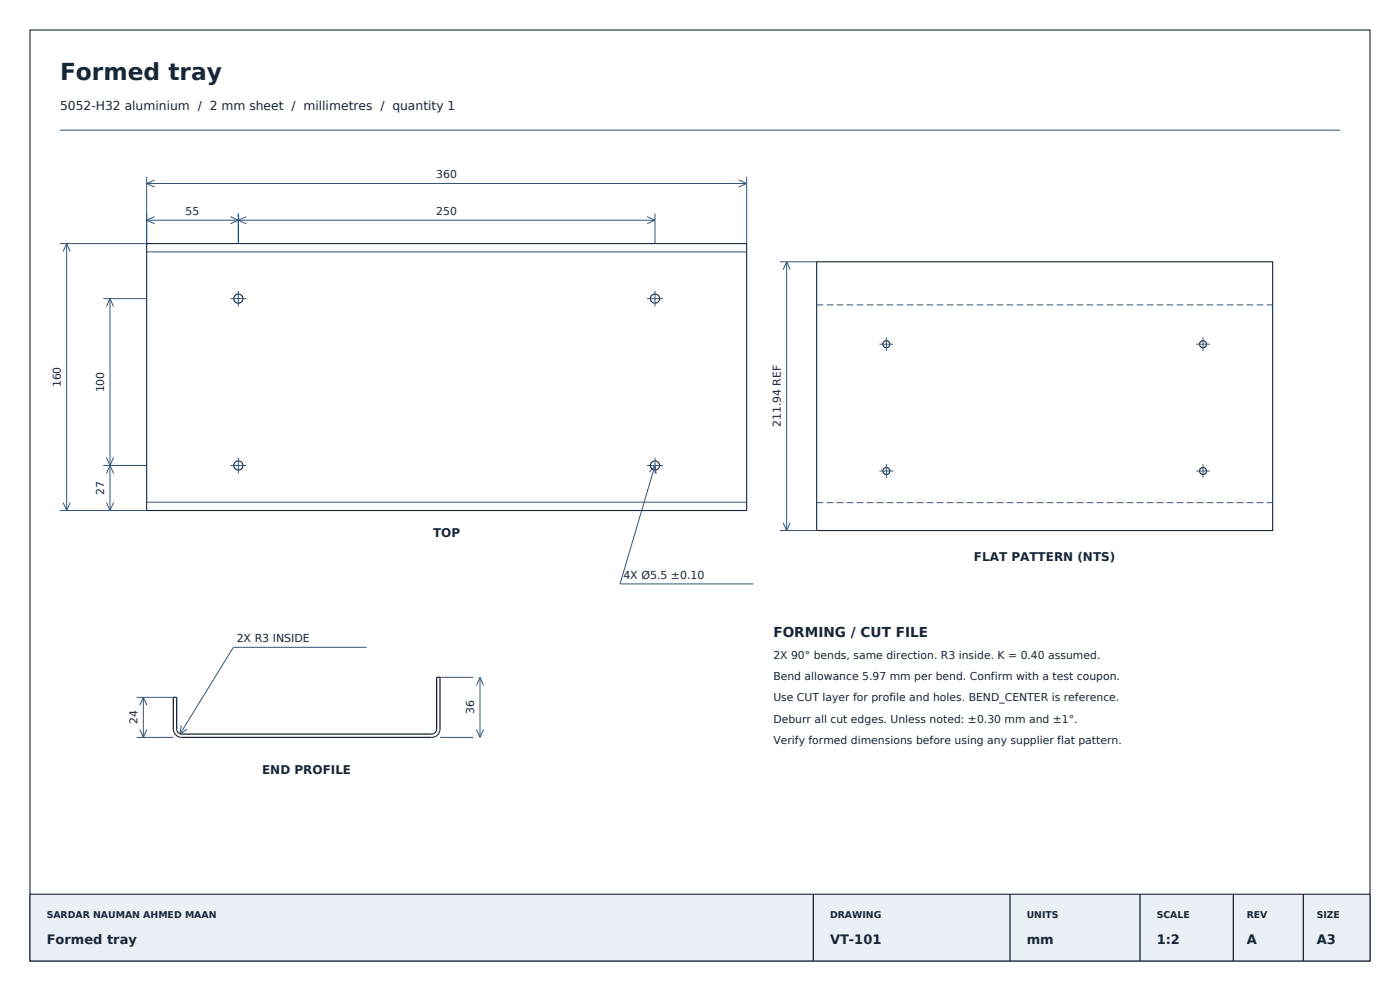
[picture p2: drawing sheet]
<svg xmlns="http://www.w3.org/2000/svg" width="420mm" height="297mm" viewBox="0 0 420 297" stroke-linecap="round" stroke-linejoin="round" font-family="sans-serif">
<defs><g id="words">
<text font-size="7" fill="#172638" x="18" y="24">Formed tray</text>
<text font-size="4.1" fill="#172638" x="232" y="191">FORMING / CUT FILE</text>
<g font-size="3.9" fill="#172638">
<text x="14" y="283">Formed tray</text>
<text x="249" y="283">VT-101</text>
<text x="308" y="283">mm</text>
<text x="347" y="283">1:2</text>
<text x="374" y="283">A</text>
<text x="395" y="283">A3</text>
</g>
<text font-size="3.7" fill="#172638" x="18" y="33">5052-H32 aluminium / 2 mm sheet / millimetres / quantity 1</text>
<g font-size="3.6" fill="#172638">
<text x="129.9" y="161">TOP</text>
<text x="292.2" y="168">FLAT PATTERN (NTS)</text>
<text x="78.6" y="232">END PROFILE</text>
</g>
<g font-size="3.3" fill="#172638">
<text x="130.9" y="53.4">360</text>
<text x="55.7" y="64.4">55</text>
<text x="130.9" y="64.4">250</text>
<text x="18.2" y="116.1" transform="rotate(-90 18.2 116.1)">160</text>
<text x="31.2" y="117.6" transform="rotate(-90 31.2 117.6)">100</text>
<text x="234.2" y="128" transform="rotate(-90 234.2 128)">211.94 REF</text>
<text x="31.2" y="148.3" transform="rotate(-90 31.2 148.3)">27</text>
<text x="187" y="173.5">4X Ø5.5 ±0.10</text>
<text x="71" y="192.5">2X R3 INSIDE</text>
<text x="232" y="197.4">2X 90° bends, same direction. R3 inside. K = 0.40 assumed.</text>
<text x="232" y="203.8">Bend allowance 5.97 mm per bend. Confirm with a test coupon.</text>
<text x="142.2" y="214.1" transform="rotate(-90 142.2 214.1)">36</text>
<text x="232" y="210.2">Use CUT layer for profile and holes. BEND_CENTER is reference.</text>
<text x="41.2" y="217.1" transform="rotate(-90 41.2 217.1)">24</text>
<text x="232" y="216.6">Deburr all cut edges. Unless noted: ±0.30 mm and ±1°.</text>
<text x="232" y="223">Verify formed dimensions before using any supplier flat pattern.</text>
</g>
<g font-size="2.8" fill="#172638">
<text x="14" y="275">SARDAR NAUMAN AHMED MAAN</text>
<text x="249" y="275">DRAWING</text>
<text x="308" y="275">UNITS</text>
<text x="347" y="275">SCALE</text>
<text x="374" y="275">REV</text>
<text x="395" y="275">SIZE</text>
</g>
</g></defs>
<path d="M9 9h402v279h-402z" fill="none" stroke="#172638" stroke-width=".33"/>
<path d="M9 268h402v20h-402z" fill-rule="evenodd" fill="#eaf0f5" stroke="#172638" stroke-width=".33"/>
<path d="M52 218.5v-9.5h1v9.5M54.5 220h75M131 218.5v-15.5h1v15.5M54.5 221h75M244 268v20M303 268v20M342 268v20M370 268v20M391 268v20" fill="none" stroke="#172638" stroke-width=".38"/>
<g fill="none" stroke="#31567a" stroke-width=".3">
<path d="M18 39h384M44 53v20h-26M44 55h180M44 55l2.4 1.1M46.4 53.9l-2.4 1.1M221.6 53.9l2.4 1.1M224 53v20M224 55l-2.4 1.1M20 73v80M20 73l1.1 2.4M20 73l-1.1 2.4M44 75.5h180"/>
<path d="M44 66h152.5M44 66l2.4 1.1M46.4 64.9l-2.4 1.1M69.1 64.9l4.8 2.2M71.5 64v9M73.9 64.9l-4.8 2.2M194.1 64.9l2.4 1.1M196.5 64v9M196.5 66l-2.4 1.1M234 78.5h11M236 78.5v80.5M236 78.5l1.1 2.3"/>
<path d="M236 78.5l-1.1 2.3M31 89.5h13M33 89.5v63.5M33 89.5l1.1 2.4M33 89.5l-1.1 2.4M69.1 89.5h4.8M71.5 87.1v4.8M194.1 89.5h4.8M196.5 87.1v4.8M263.9 103.2h4.1M265.9 101.1v4.1M358.9 103.2h4.1"/>
<path d="M360.9 101.1v4.1M31 139.5h13M31.9 137.1l2.2 4.8M34.1 137.1l-2.2 4.8M69.1 139.5h4.8M71.5 137.1v4.8M194.1 139.5h4.8M196.5 137.1v4.8M196.5 139.5l-10.5 35.5h40M196.5 139.5l.3 2.6M196.5 139.5l-1.7 2M265.9 139.1v4.1"/>
<path d="M360.9 139.1v4.1M18 153h26M18.9 150.6l1.1 2.4M21.1 150.6l-1.1 2.4M31.9 150.6l1.1 2.4M34.1 150.6l-1.1 2.4M44 150.5h180M234 159h11M234.9 156.6l1.1 2.4M237.1 156.6l-1.1 2.4M263.9 141.2h4.1M358.9 141.2h4.1"/>
<path d="M110 194h-40l-16 26M41 209h11M41.9 218.6l1.1 2.4M43 209v12M43 209l1.1 2.4M43 209l-1.1 2.4M44.1 218.6l-1.1 2.4M54.3 217.4l-.3 2.6M56.1 218.5l-2.1 1.5M132 203h10M142.9 218.6l1.1 2.4M144 203v18"/>
<path d="M144 203l1.1 2.4M144 203l-1.1 2.4M145.1 218.6l-1.1 2.4M41 221h11M132 221h10"/>
</g>
<g fill="none" stroke="#172638" stroke-width=".33">
<path d="M44 73h180v80h-180zM245 78.5h136.8v80.5h-136.8zM52 218.5a2.5 2.5 0 0 0 2.5 2.5M53 218.5a1.5 1.5 0 0 0 1.5 1.5M131 218.5a1.5 1.5 0 0 1-1.5 1.5M132 218.5a2.5 2.5 0 0 1-2.5 2.5"/>
<circle cx="71.5" cy="89.5" r="1.38"/>
<circle cx="196.5" cy="89.5" r="1.38"/>
<circle cx="265.9" cy="103.2" r="1.05"/>
<circle cx="360.9" cy="103.2" r="1.05"/>
<circle cx="71.5" cy="139.5" r="1.38"/>
<circle cx="196.5" cy="139.5" r="1.38"/>
<circle cx="265.9" cy="141.2" r="1.05"/>
<circle cx="360.9" cy="141.2" r="1.05"/>
</g>
<path d="M245 91.4h136.8M245 150.6h136.8" fill="none" stroke="#31567a" stroke-width=".3" stroke-dasharray="2 1" stroke-linecap="butt"/>
<use href="#words"/>
</svg>
